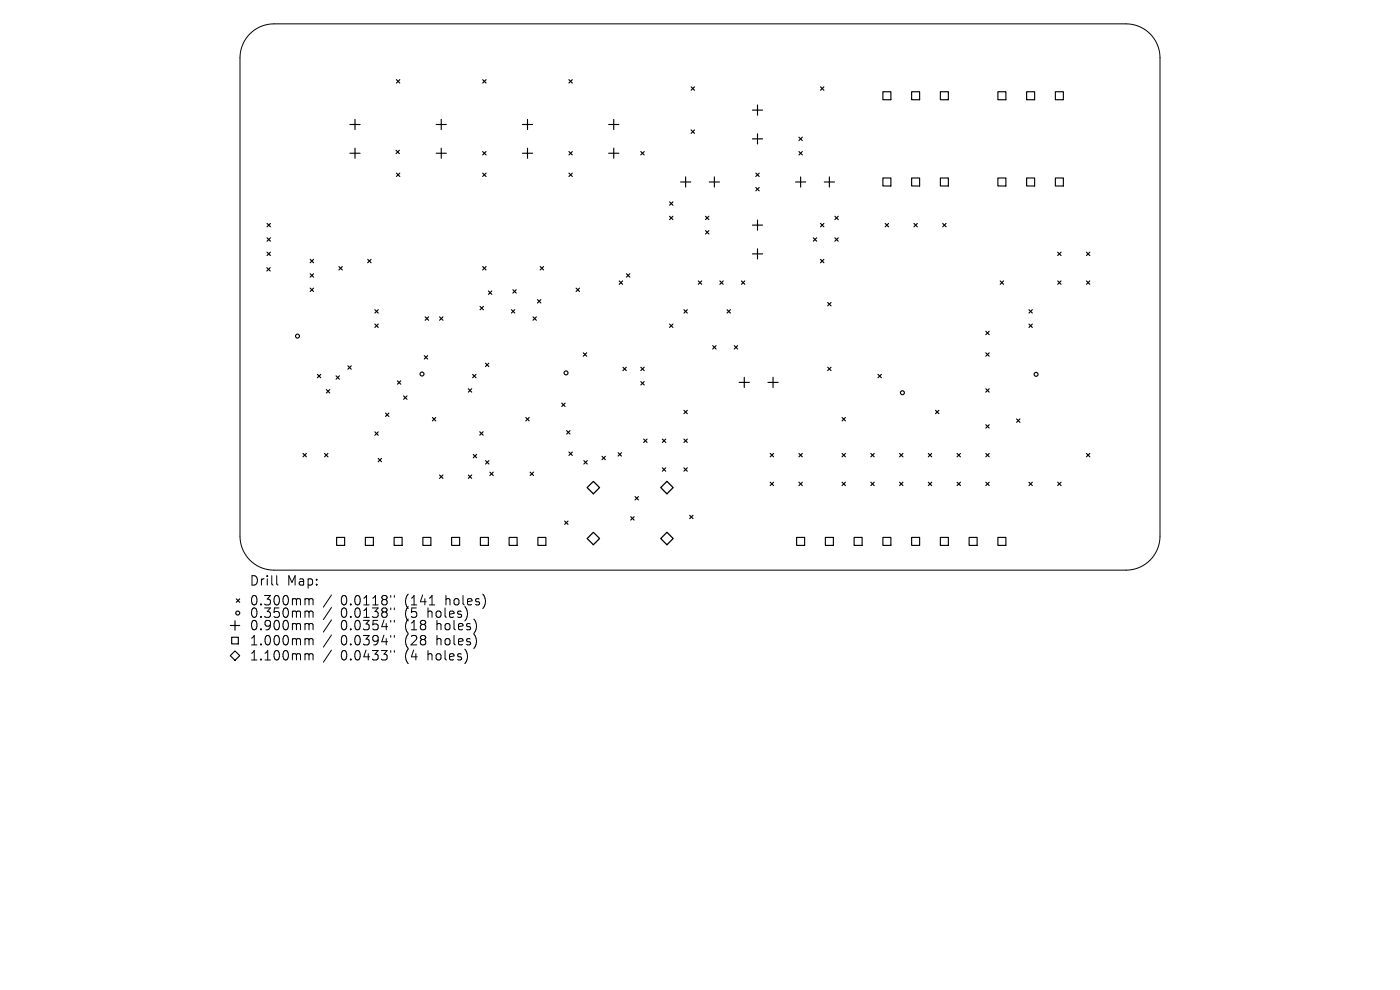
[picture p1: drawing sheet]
<svg xmlns="http://www.w3.org/2000/svg" width="297mm" height="210mm" viewBox="0 0 297 210" stroke-linecap="round" stroke-linejoin="round" font-family="sans-serif">
<defs><g id="words">
<g font-size="2.8">
<text x="52.9" y="124.5">Drill</text>
<text x="60.9" y="124.5">Map:</text>
<text x="52.9" y="128.7">0.300mm</text>
<text x="52.9" y="131.3">0.350mm</text>
<text x="72.3" y="128.7">0.0118&quot;</text>
<text x="72.3" y="131.3">0.0138&quot;</text>
<text x="86" y="128.7">(141</text>
<text x="86" y="131.3">(5</text>
<text x="91" y="131.3">holes)</text>
<text x="94.8" y="128.7">holes)</text>
<text x="52.9" y="134">0.900mm</text>
<text x="52.9" y="137.2">1.000mm</text>
<text x="72.3" y="134">0.0354&quot;</text>
<text x="72.3" y="137.2">0.0394&quot;</text>
<text x="86" y="134">(18</text>
<text x="86" y="137.2">(28</text>
<text x="92.9" y="134">holes)</text>
<text x="92.9" y="137.2">holes)</text>
<text x="52.9" y="140.4">1.100mm</text>
<text x="72.3" y="140.4">0.0433&quot;</text>
<text x="86" y="140.4">(4</text>
<text x="91" y="140.4">holes)</text>
</g>
</g></defs>
<g fill="none" stroke="#000" stroke-width=".21">
<path d="M53 7.2a7.2 7.2 0 0 1 5.1-2.1h180.8a7.2 7.2 0 0 1 7.2 7.2v101.4a7.2 7.2 0 0 1-7.2 7.2h-180.8a7.2 7.2 0 0 1-7.2-7.2v-101.4a7.2 7.2 0 0 1 2.1-5.1zM58.7 122.1v1.7l.3 .3M65 127h.3l.3 .3M65 129.6l.5 .1 .1 .2M65 132.3h.3l.3 .3M65 135.5l.5 .1 .1 .2M65 138.7h.3l.3 .3M65.6 127.3l.2-.3 .5 .1 .1 1.2M65.6 127.3v1M65.6 129.9v1.1M65.6 132.6v1M65.6 135.8v1"/>
<path d="M65.6 139v1M65.6 129.9l.2-.3 .5 .1 .1 1.3M65.6 132.6l.2-.3 .5 .1 .1 1.2M65.6 135.8l.2-.3 .5 .1 .1 1.2M65.6 139l.2-.3 .5 .1 .1 1.2M70.3 126.2l-1.7 2.6M70.3 128.9l-1.7 2.5M70.3 131.5l-1.7 2.6M70.3 134.7l-1.7 2.6M70.3 137.9l-1.7 2.6M82.9 126.3v.4M82.9 129v.3"/>
<path d="M82.9 131.6v.4M82.9 134.8v.4M82.9 138v.4M83.7 126.3v.4M83.7 129v.3M83.7 131.6v.4M83.7 134.8v.4M83.7 138v.4M91.1 128.3h1.1"/>
</g>
<g fill="none" stroke="#000" stroke-width=".24">
<path d="M84.1 16.9l.7 .7M84.8 16.9l-.7 .7M102.4 16.9l.7 .7M103.1 16.9l-.7 .7M120.7 16.9l.7 .7M121.4 16.9l-.7 .7M146.6 18.4l.7 .7M147.3 18.4l-.7 .7M174.1 18.4l.7 .7M174.8 18.4l-.7 .7M187.3 19.5h1.7v1.7h-1.7zM193.4 19.5h1.7v1.7h-1.7z"/>
<path d="M199.5 19.5h1.7v1.7h-1.7zM211.7 19.5h1.7v1.7h-1.7zM217.8 19.5h1.7v1.7h-1.7zM223.9 19.5h1.7v1.7h-1.7zM74.2 26.4h2.2M74.2 32.5h2.2M75.3 25.3v2.2M75.3 31.4v2.2M84 31.9l.7 .7M84.1 36.7l.7 .7M84.7 31.9l-.7 .7M84.8 36.7l-.7 .7"/>
<path d="M92.5 26.4h2.2M92.5 32.5h2.2M93.6 25.3v2.2M93.6 31.4v2.2M102.4 32.1l.7 .8M102.4 36.7l.7 .7M103.1 32.1l-.7 .8M103.1 36.7l-.7 .7M110.8 26.4h2.2M110.8 32.5h2.2M111.9 25.3v2.2M111.9 31.4v2.2"/>
<path d="M120.7 32.1l.7 .8M120.7 36.7l.7 .7M121.4 32.1l-.7 .8M121.4 36.7l-.7 .7M129.1 26.4h2.2M129.1 32.5h2.2M130.2 25.3v2.2M130.2 31.4v2.2M135.9 32.1l.8 .8M136.7 32.1l-.8 .8M144.4 38.6h2.1M145.5 37.5v2.2"/>
<path d="M146.6 27.6l.7 .7M147.3 27.6l-.7 .7M150.5 38.6h2.1M151.6 37.5v2.2M159.6 23.4h2.2M159.6 29.5h2.2M160.3 36.7l.8 .7M160.3 39.8l.8 .7M160.7 22.3v2.1M160.7 28.4v2.1M161.1 39.8l-.8 .7M161.1 36.7l-.8 .7"/>
<path d="M168.8 38.6h2.1M169.5 29.1l.7 .7M169.5 32.1l.7 .8M169.8 37.5v2.2M170.2 29.1l-.7 .7M170.2 32.1l-.7 .8M174.9 38.6h2.1M175.9 37.5v2.2M187.3 37.8h1.7v1.7h-1.7zM193.4 37.8h1.7v1.7h-1.7zM199.5 37.8h1.7v1.7h-1.7zM211.7 37.8h1.7v1.7h-1.7z"/>
<path d="M217.8 37.8h1.7v1.7h-1.7zM223.9 37.8h1.7v1.7h-1.7zM56.6 56.8l.7 .7M56.7 47.4l.7 .7M56.7 50.4l.7 .8M56.7 53.5l.7 .7M57.3 56.8l-.7 .7M57.4 47.4l-.7 .7M57.4 50.4l-.7 .8M57.4 53.5l-.7 .7M65.8 55l.7 .7M65.8 58.1l.7 .7"/>
<path d="M66.5 55l-.7 .7M66.5 58.1l-.7 .7M71.9 56.5l.7 .8M72.6 56.5l-.7 .8M78 55l.7 .7M78.7 55l-.7 .7M102.4 56.5l.7 .8M103.1 56.5l-.7 .8M114.6 56.5l.7 .8M115.3 56.5l-.7 .8M131.4 59.6l.7 .7M132.1 59.6l-.7 .7"/>
<path d="M132.9 58.1l.7 .7M133.6 58.1l-.7 .7M142 42.8l.8 .7M142 45.9l.8 .7M142.8 42.8l-.8 .7M142.8 45.9l-.8 .7M148.1 59.6l.8 .7M148.9 59.6l-.8 .7M149.7 45.9l.7 .7M149.7 48.9l.7 .7M150.4 45.9l-.7 .7M150.4 48.9l-.7 .7"/>
<path d="M152.7 59.6l.7 .7M153.4 59.6l-.7 .7M157.3 59.6l.7 .7M158 59.6l-.7 .7M159.6 47.8h2.2M159.6 53.9h2.2M160.7 46.7v2.1M160.7 52.8v2.1M172.5 50.4l.8 .8M173.3 50.4l-.8 .8M174.1 47.4l.7 .7M174.1 55l.7 .7"/>
<path d="M174.8 55l-.7 .7M174.8 47.4l-.7 .7M177.1 50.4l.7 .8M177.1 45.9l.7 .7M177.8 45.9l-.7 .7M177.8 50.4l-.7 .8M187.8 47.4l.7 .7M188.5 47.4l-.7 .7M193.9 47.4l.7 .7M194.6 47.4l-.7 .7M200 47.4l.7 .7M200.7 47.4l-.7 .7"/>
<path d="M212.2 59.6l.7 .7M212.9 59.6l-.7 .7M224.4 53.5l.7 .7M224.4 59.6l.7 .7M225.1 59.6l-.7 .7M225.1 53.5l-.7 .7M230.5 59.6l.7 .7M230.5 53.5l.7 .7M231.2 53.5l-.7 .7M231.2 59.6l-.7 .7M65.8 61.1l.7 .7M66.5 61.1l-.7 .7"/>
<path d="M67.3 79.4l.7 .7M68 79.4l-.7 .7M71.3 79.7l.7 .7M72 79.7l-.7 .7M73.8 77.6l.7 .7M74.5 77.6l-.7 .7M79.5 65.7l.7 .7M79.5 68.7l.7 .8M80.2 65.7l-.7 .7M80.2 68.7l-.7 .8M90 75.4l.7 .8M90.2 67.2l.7 .7"/>
<path d="M90.7 75.4l-.7 .8M90.9 67.2l-.7 .7M93.2 67.2l.8 .7M94 67.2l-.8 .7M100.3 79.4l.7 .7M101 79.4l-.7 .7M101.8 65l.8 .7M102.6 65l-.8 .7M103 77l.7 .8M103.6 61.7l.7 .7M103.7 77l-.7 .8M104.3 61.7l-.7 .7"/>
<path d="M108.5 65.7l.7 .7M108.8 61.5l.7 .7M109.2 65.7l-.7 .7M109.5 61.5l-.7 .7M113.1 67.2l.7 .7M113.8 67.2l-.7 .7M114 63.6l.7 .7M114.7 63.6l-.7 .7M122.2 61.1l.7 .7M122.9 61.1l-.7 .7M123.7 74.8l.8 .8M124.5 74.8l-.8 .8"/>
<path d="M132.1 77.9l.8 .7M132.9 77.9l-.8 .7M135.9 77.9l.8 .7M136.7 77.9l-.8 .7M142 68.7l.8 .8M142.8 68.7l-.8 .8M145.1 65.7l.7 .7M145.8 65.7l-.7 .7M151.2 73.3l.7 .7M151.9 73.3l-.7 .7M154.2 65.7l.8 .7M155 65.7l-.8 .7"/>
<path d="M155.8 73.3l.7 .7M156.5 73.3l-.7 .7M175.6 77.9l.7 .7M175.6 64.2l.7 .7M176.3 64.2l-.7 .7M176.3 77.9l-.7 .7M186.3 79.4l.7 .7M187 79.4l-.7 .7M209.1 70.3l.8 .7M209.1 74.8l.8 .8M209.9 70.3l-.8 .7M209.9 74.8l-.8 .8"/>
<path d="M218.3 65.7l.7 .7M218.3 68.7l.7 .8M219 68.7l-.7 .8M219 65.7l-.7 .7M64.3 96.2l.7 .7M65 96.2l-.7 .7M68.9 96.2l.7 .7M69.2 82.6l.8 .8M69.6 96.2l-.7 .7M70 82.6l-.8 .8M79.5 91.6l.7 .7M80.2 97.2l.7 .8"/>
<path d="M80.2 91.6l-.7 .7M80.9 97.2l-.7 .8M81.8 87.6l.7 .7M82.5 87.6l-.7 .7M84.3 80.8l.7 .7M85 80.8l-.7 .7M85.6 84l.7 .7M86.3 84l-.7 .7M91.7 88.6l.7 .7M92.4 88.6l-.7 .7M99.3 82.5l.8 .7M100.1 82.5l-.8 .7"/>
<path d="M100.4 96.4l.7 .7M101.1 96.4l-.7 .7M101.8 91.6l.7 .7M102.5 91.6l-.7 .7M103 97.7l.7 .7M103.7 97.7l-.7 .7M111.5 88.6l.8 .7M112.3 88.6l-.8 .7M119.2 85.5l.7 .7M119.9 85.5l-.7 .7M120.2 91.3l.7 .8M120.7 95.9l.7 .7"/>
<path d="M120.9 91.3l-.7 .8M121.4 95.9l-.7 .7M123.9 97.7l.7 .7M124.6 97.7l-.7 .7M127.7 96.8l.7 .7M128.4 96.8l-.7 .7M131.1 96l.7 .8M131.8 96l-.7 .8M135.9 80.9l.8 .8M136.6 93.1l.7 .8M136.7 80.9l-.8 .8M137.3 93.1l-.7 .8"/>
<path d="M140.5 93.1l.7 .8M140.5 99.2l.7 .8M141.2 93.1l-.7 .8M141.2 99.2l-.7 .8M145.1 87l.7 .8M145.1 93.1l.7 .8M145.1 99.2l.7 .8M145.8 87l-.7 .8M145.8 93.1l-.7 .8M145.8 99.2l-.7 .8M156.8 81.1h2.2M157.9 80v2.2"/>
<path d="M162.9 81.1h2.2M163.4 96.2l.7 .7M164 80v2.2M164.1 96.2l-.7 .7M169.5 96.2l.7 .7M170.2 96.2l-.7 .7M178.6 88.6l.8 .7M178.6 96.2l.8 .7M179.4 88.6l-.8 .7M179.4 96.2l-.8 .7M184.7 96.2l.8 .7M185.5 96.2l-.8 .7"/>
<path d="M190.8 96.2l.8 .7M191.6 96.2l-.8 .7M196.9 96.2l.8 .7M197.7 96.2l-.8 .7M198.5 87l.7 .8M199.2 87l-.7 .8M203 96.2l.8 .7M203.8 96.2l-.8 .7M209.1 82.5l.8 .7M209.1 90.1l.8 .7M209.1 96.2l.8 .7M209.9 90.1l-.8 .7"/>
<path d="M209.9 96.2l-.8 .7M209.9 82.5l-.8 .7M215.7 88.9l.7 .7M216.4 88.9l-.7 .7M230.5 96.2l.7 .7M231.2 96.2l-.7 .7M71.4 114h1.7v1.7h-1.7zM77.5 114h1.7v1.7h-1.7zM83.6 114h1.7v1.7h-1.7zM89.7 114h1.7v1.7h-1.7zM93.2 100.8l.8 .7M94 100.8l-.8 .7"/>
<path d="M95.8 114h1.7v1.7h-1.7zM99.3 100.8l.8 .7M100.1 100.8l-.8 .7M101.9 114h1.7v1.7h-1.7zM103.9 100.2l.7 .7M104.6 100.2l-.7 .7M108 114h1.7v1.7h-1.7zM112.5 100.2l.7 .7M113.2 100.2l-.7 .7M114.1 114h1.7v1.7h-1.7zM119.8 110.5l.7 .7M120.5 110.5l-.7 .7"/>
<path d="M133.8 109.6l.7 .7M134.5 109.6l-.7 .7M134.7 105.3l.7 .8M135.4 105.3l-.7 .8M146.3 109.3l.7 .7M147 109.3l-.7 .7M163.4 102.3l.7 .7M164.1 102.3l-.7 .7M169 114h1.7v1.7h-1.7zM169.5 102.3l.7 .7M170.2 102.3l-.7 .7M175.1 114h1.7v1.7h-1.7z"/>
<path d="M178.6 102.3l.8 .7M179.4 102.3l-.8 .7M181.2 114h1.7v1.7h-1.7zM184.7 102.3l.8 .7M185.5 102.3l-.8 .7M187.3 114h1.7v1.7h-1.7zM190.8 102.3l.8 .7M191.6 102.3l-.8 .7M193.4 114h1.7v1.7h-1.7zM196.9 102.3l.8 .7M197.7 102.3l-.8 .7M199.5 114h1.7v1.7h-1.7z"/>
<path d="M203 102.3l.8 .7M203.8 102.3l-.8 .7M205.6 114h1.7v1.7h-1.7zM209.1 102.3l.8 .7M209.9 102.3l-.8 .7M211.7 114h1.7v1.7h-1.7zM218.3 102.3l.7 .7M219 102.3l-.7 .7M224.4 102.3l.7 .7M225.1 102.3l-.7 .7M48.9 139.1l1-1 1 1-1 1zM48.9 132.7h2"/>
<path d="M49.1 135.2h1.5v1.4h-1.5zM49.9 131.7v2M50.1 127l.8 .8M50.9 127l-.8 .8"/>
<circle cx="63.1" cy="71.3" r=".42"/>
<circle cx="89.5" cy="79.3" r=".42"/>
<circle cx="120.1" cy="79.1" r=".42"/>
<circle cx="219.8" cy="79.4" r=".42"/>
<circle cx="191.4" cy="83.3" r=".42"/>
<circle cx="50.4" cy="130" r=".42"/>
</g>
<path d="M124.6 103.4l1.3-1.3 1.3 1.3-1.3 1.4zM124.6 114.2l1.3-1.3 1.3 1.3-1.3 1.4zM141.5 102.1l1.3 1.3-1.3 1.4-1.3-1.4zM141.5 112.9l1.3 1.3-1.3 1.4-1.3-1.4z" fill="none" stroke="#000" stroke-width=".26"/>
<use href="#words"/>
</svg>
